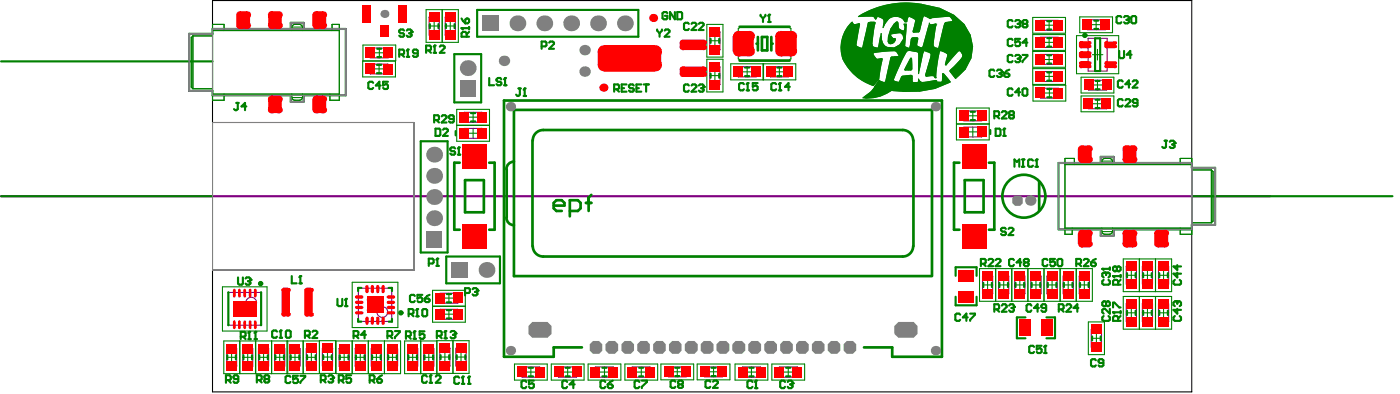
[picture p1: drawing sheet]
<svg xmlns="http://www.w3.org/2000/svg" width="219mm" height="62mm" viewBox="0 0 219 62" stroke-linecap="round" stroke-linejoin="round" font-family="sans-serif">
<path d="M29.6 5.3h3.7v8.9h-3.7zM33.3 19.2h31.6v23.1h-31.6zM33.3 4.5h20.9v10.5h-20.9zM45.6 15h2v1h-2zM45.6 3.6h2v.9h-2zM165.9 25.5h20.9v10.5h-20.9zM172.5 36h2v1h-2zM172.5 24.6h2v.9h-2zM186.8 26.3h3.7v8.9h-3.7z" fill="none" stroke="#808080" stroke-width=".16"/>
<g fill="none" stroke="#008000" stroke-width=".17">
<path d="M30.2 5.6v8.3M30.2 5.6l-.2 .3v7.8l.2 .2M30.2 13.9h3.1M30.2 5.6h3.1M33.3 14.7h19.9M33.3 4.8h19.9M35.1 4.8v-1h-1.8v11.9h1.8v-1M45.7 14.7l.1 .8a1.15 1.15 0 0 0 1.5 0l.1-.8M45.7 4.8l.1-.7a1.15 1.15 0 0 1 1.5 0l.1 .7M45.7 15.3h1.7M45.7 4.2h1.7M52 4.8v-1h1.2v11.9h-1.5v-1"/>
<path d="M56.8 9.6h5.2v2.5h-5.2zM56.9 7.1h5.1v2.4h-5.1zM58.6 10.8h1.6M58.7 8.3h1.5M59.4 10v1.6M59.5 7.5v1.6M66.8 1.5h5v5.1h-5zM67.2 4.1h1.6M68 3.3v1.6M69.3 1.5v5.1M69.8 4.1h1.6M70.6 3.3v1.6"/>
<path d="M71.6 17.1h5.1v2.5h-5.1zM71.6 19.7h5.1v2.4h-5.1zM73.4 18.4h1.6M74.2 17.6v1.6M110.8 3.8h2.5v5.1h-2.5zM110.8 9.3h2.5v5.1h-2.5zM111.2 11.8h1.6M111.2 6.4h1.6M112 5.6v1.6M112 11.1v1.5M114.5 10h10.2v2.5h-10.2zM115.7 7.6h.1"/>
<path d="M115.7 6h.1M115.7 7.6v1.6l.3 .3M115.7 6l.1 .2v1.3l-.1 .1M115.9 9.5h7.9M115.9 4.2h7.9M116 4.2l-.3 .3v1.5M116.3 11.3h1.6M117.1 10.5v1.6M119.6 10v2.5M119.7 10v2.5M121.4 11.3h1.6M122.2 10.5v1.6"/>
<path d="M123.7 4.2l.3 .3v1.5M124 7.6h.1M124 6h.1M124 7.6v1.6l-.3 .3M124 6l-.2 .2v1.3l.2 .1M149.9 16.9h5.1v2.5h-5.1zM149.9 19.4h5.1v2.5h-5.1zM151.7 18.1h1.6M152.5 17.4v1.5M152.5 19.9v1.6M161.9 2.7h5.1v2.5h-5.1zM161.9 5.4h5.1v2.5h-5.1z"/>
<path d="M161.9 8.1h5.1v2.4h-5.1zM161.9 10.8h5.1v2.4h-5.1zM161.9 13.4h5.1v2.4h-5.1zM163.7 6.6h1.5M163.7 14.6h1.6M163.7 12h1.5M163.7 9.3h1.5M163.7 3.9h1.5M164.4 3.2v1.5M164.4 5.8v1.6M164.4 8.5v1.6M164.4 11.2v1.6"/>
<path d="M164.5 13.8v1.6M168.7 5.6h6.6v6h-6.6zM169.2 2.6h5.2v2.5h-5.2zM169.4 12.1h5.2v2.5h-5.2zM169.4 15h5.2v2.5h-5.2zM171 3.9h1.6M171.2 8.6h1.7M171.3 16.3h1.5M171.3 13.3h1.5M171.8 3.1v1.6M172 7.7v1.7M172 12.6v1.5"/>
<path d="M172 15.5v1.6M73.4 20.9h1.6M74.2 20.1v1.6M151.7 20.7h1.6M166.9 35.7h19.9M166.9 25.8h19.9M168.4 25.8v-1h-1.5v11.9h1.2v-1M172.7 35.7l.1 .8a1.15 1.15 0 0 0 1.5 0l.1-.8M172.7 25.8l.1-.7a1.15 1.15 0 0 1 1.5 0l.1 .7M172.7 36.3h1.7M172.7 25.2h1.7M185 25.8v-1h1.8v11.9h-1.8v-1"/>
<path d="M186.8 34.9h3.1M186.8 26.6h3.1M189.9 26.6l.2 .3v7.8l-.2 .2M189.9 26.6v8.3M34.9 44.9h7v7h-7zM35.1 53.4h2.5v5.2h-2.5zM35.5 56h1.6M36.3 55.2v1.6M37.5 48.4h1.7M37.6 53.4h9.9v5.2h-9.9zM38.1 56h1.5M38.4 47.6v1.6"/>
<path d="M38.8 55.2v1.6M40 53.4v5.2M40.1 53.4v5.2M40.5 56h1.6M41.3 55.2v1.6M42.6 53.4v5.2M43 56h1.6M43.8 55.2v1.6M45 53.4v5.2M45.1 53.4v5.2M45.4 56h1.6M46.2 55.2v1.6"/>
<path d="M48 56h1.6M48.8 55.2v1.6M50.1 53.4h-2.6v5.2h2.6v-5.2h2.5v5.1h-2.5M50.5 55.9h1.6M51.3 55.2v1.5M52.7 53.4h10.1v5.2h-10.1zM53.1 56h1.6M53.9 55.2v1.6M55.2 44.2h7.2v7.1h-7.2zM55.2 53.4v5.2M55.7 56h1.6M56.5 55.2v1.6"/>
<path d="M57.7 53.4v5.2M57.9 47.8h1.7M58.2 56h1.6M58.8 47v1.6M59 55.2v1.6M60.3 53.4v5.2M60.7 56h1.6M61.5 55.2v1.6M63.9 56h1.6M64.7 55.2v1.6M65.9 53.4v5.2M66.4 56h1.6"/>
<path d="M67.2 55.2v1.6M67.8 45.5h5.1v2.5h-5.1zM67.8 48h5.1v2.5h-5.1zM68.5 53.4h-5.1v5.2h5.1v-5.2h5v5.1h-5M68.9 55.9h1.6M69.6 49.2h1.6M69.6 46.7h1.6M69.7 55.2v1.5M70.4 46v1.5M70.4 48.5v1.5M71 53.4v5.1M71.5 55.9h1.6"/>
<path d="M72.3 55.2v1.5M80.6 57h5.2v2.6h-5.2zM82.4 58.3h1.6M83.2 57.5v1.6M86.4 57h5.1v2.6h-5.1zM88.2 58.3h1.6M89 57.5v1.6M92.2 57h5.1v2.6h-5.1zM93.9 58.3h1.6M94.7 57.5v1.6M97.9 57h5.2v2.6h-5.2zM99.7 58.3h1.6"/>
<path d="M100.5 57.5v1.6M103.6 57h5.1v2.5h-5.1zM105.4 58.3h1.6M106.2 57.5v1.6M109.3 57h5.1v2.5h-5.1zM111 58.3h1.6M111.8 57.5v1.6M115.2 57h5.1v2.6h-5.1zM117 58.3h1.6M117.8 57.5v1.6M121 57h5.1v2.6h-5.1zM122.7 58.3h1.6"/>
<path d="M123.5 57.5v1.6M153.5 42.1h17.7v5.1h-17.7zM154 44.6h1.6M154.8 43.9v1.5M156.1 42.1v5.1M156.5 44.6h1.6M157.3 43.9v1.5M158.6 42.1v5.1M159 44.6h1.6M159.8 43.9v1.5M161.1 42.1v5.1M161.6 44.6h1.6"/>
<path d="M162.4 43.9v1.5M163.6 42.1v5.1M164.1 44.6h1.6M164.9 43.9v1.5M166.2 42.1v5.1M166.6 44.6h1.6M167.4 43.9v1.5M168.7 42.1v5.1M169.1 44.6h1.6M169.9 43.9v1.5M170.6 50.4h2.5v5.2h-2.5zM171 53h1.6"/>
<path d="M171.8 52.3v1.5M176.1 46.5h7.5v5.1h-7.5zM176.1 40.6h7.5v5.1h-7.5zM176.5 49h1.6M176.5 43.1h1.6M177.3 42.3v1.6M177.3 48.2v1.6M178.6 40.6v5.1M178.6 46.5v5.1M179 49h1.6M179 43.1h1.6M179.8 42.3v1.6"/>
<path d="M179.8 48.2v1.6M181.1 40.6v5.1M181.1 46.5v5.1M181.6 49h1.6M181.6 43.1h1.6M182.4 42.3v1.6M182.4 48.2v1.6"/>
</g>
<g fill="none" stroke="#800080" stroke-width=".17">
<path d="M58 7.5h2.8v1.6h-2.8zM58 10h2.8v1.6h-2.8zM67.2 2.7h1.6v2.8h-1.6zM69.8 2.7h1.6v2.8h-1.6zM72.8 17.6h2.7v1.6h-2.7zM111.2 10.5h1.6v2.8h-1.6zM111.2 5h1.6v2.8h-1.6zM115.7 10.5h2.8v1.6h-2.8zM120.8 10.5h2.7v1.6h-2.7zM151.1 17.4h2.8v1.5h-2.8zM151.1 19.9h2.8v1.6h-2.8zM163 3.2h2.9v1.5h-2.9z"/>
<path d="M163 5.8h2.9v1.6h-2.9zM163 8.5h2.9v1.6h-2.9zM163 11.2h2.9v1.6h-2.9zM163.1 13.8h2.8v1.6h-2.8zM170.4 3.1h2.8v1.6h-2.8zM170.5 6h3v5.1h-3zM170.6 12.6h2.8v1.5h-2.8zM170.6 15.5h2.8v1.6h-2.8zM72.8 20.1h2.7v1.6h-2.7zM35.5 54.6h1.6v2.8h-1.6zM35.8 45.8h5.1v5.1h-5.1zM38.1 54.6h1.5v2.8h-1.5z"/>
<path d="M40.5 54.6h1.6v2.8h-1.6zM43 54.6h1.6v2.8h-1.6zM45.4 54.6h1.6v2.8h-1.6zM48 54.6h1.6v2.8h-1.6zM50.5 54.6h1.6v2.8h-1.6zM53.1 54.6h1.6v2.8h-1.6zM55.7 54.6h1.6v2.8h-1.6zM56.2 45.2h5.2v5.2h-5.2zM58.2 54.6h1.6v2.8h-1.6zM60.7 54.6h1.6v2.8h-1.6zM63.9 54.6h1.6v2.8h-1.6zM66.4 54.6h1.6v2.8h-1.6z"/>
<path d="M68.9 54.6h1.6v2.8h-1.6zM69 46h2.8v1.5h-2.8zM69 48.5h2.8v1.5h-2.8zM71.5 54.6h1.6v2.8h-1.6zM81.8 57.5h2.8v1.6h-2.8zM87.5 57.5h2.9v1.6h-2.9zM93.3 57.5h2.8v1.6h-2.8zM99.1 57.5h2.8v1.6h-2.8zM104.8 57.5h2.7v1.6h-2.7zM110.4 57.5h2.8v1.6h-2.8zM116.4 57.5h2.8v1.6h-2.8zM122.2 57.5h2.8v1.6h-2.8z"/>
<path d="M154 43.3h1.6v2.7h-1.6zM156.5 43.3h1.6v2.7h-1.6zM159 43.3h1.6v2.7h-1.6zM161.6 43.3h1.6v2.7h-1.6zM164.1 43.3h1.6v2.7h-1.6zM166.6 43.3h1.6v2.7h-1.6zM169.1 43.3h1.6v2.7h-1.6zM171 51.6h1.6v2.8h-1.6zM176.5 41.7h1.6v2.8h-1.6zM176.5 47.6h1.6v2.8h-1.6zM179 47.6h1.6v2.8h-1.6zM179 41.7h1.6v2.8h-1.6z"/>
<path d="M181.6 47.6h1.6v2.8h-1.6zM181.6 41.7h1.6v2.8h-1.6z"/>
<circle cx="39.4" cy="47.4" r=".84"/>
<circle cx="59.9" cy="48.9" r=".84"/>
</g>
<path d="M.2 30.7h198.9" fill="none" stroke="#800080" stroke-width=".34"/>
<path d="M33.3 .1h153.5v25.4h-12.3v-1h-2v1h-6.6v10.5h6.6v1h2v-1h12.3v25.4h-153.5v-19.1h31.6v-23.1h-31.6v-4.2h12.3v1h2v-1h6.6v-10.5h-6.6v-1h-2v1h-12.3z" fill="none" stroke="#000" stroke-width=".17"/>
<path d="M29.6 5.3h3.7v-.8h12.3v-.9h2v.9h6.6v10.5h-6.6v1h-2v-1h-12.3v-.8h-3.7zM165.9 25.5h6.6v-.9h2v.9h12.3v.8h3.7v8.9h-3.7v.8h-12.3v1h-2v-1h-6.6z" fill="none" stroke="#008080" stroke-width=".34"/>
<g fill="#008000">
<path d="M142.6 9.2l.1-.2 .3 .2v1.6l-.2 .2h-1l-.1-.1 .1-.2z"/>
<path d="M133.4 3.5h.3l.2 .3 .8-.1 .1 .1-.6 3.1 .2 .3 .6 .3 .2-.1 .8-3.8 .5-.2h.6l.1 .2-.5 3.3 .1 .3 .8 .3 .3-1.7 .2-.2 .1 .1 .2 1.1 .3 .4a1.87 1.87 0 0 0 2.9-1.2l-.1-.5-.4-.3-1.5 .2a.75 .75 0 0 0 .7 .6 .72 .72 0 0 1-.8 .9l-.2-.1-.2-.2a4.2 4.2 0 0 1 1-2.9l.3-.3a.3 .3 0 0 1 .5 .3v.6l.1 .2 .4 .3 .3-.1 .1-.4-.1-.5 .1-.1 .3 .1-.2 3.4 .6 .3 .2-1.4a.8 .8 0 0 1 1.1-.2l.1 .2-.1 1 .7 .3 1.1-3.5 1-.2 .2 .2-.5 3.2 .2 .3 .5 .1 1-3.8 .3-.3 .9-.1v-.2l-.4-.5-2.9 .3-.2 .1-.8-.5-.2 .1-.5 2.3-.2 .2h-.7h-.1l-.2-.3 .5-1.6-1-.6-.3 .8-.4 .1a1.53 1.53 0 0 0-2.4-.6l-.8 1.2h-.2l.1-.7-.1-.4-.8-.4-.2 .4-.6-.4h-2.1v-.2l.6-.3a14.9 14.9 0 0 1 14.2 .2 5.9 5.9 0 0 1 2.7 6.8 6 6 0 0 1-2.4 3.2l-.9-1v-.3l.2-.3a4.7 4.7 0 0 0 1.7-2 .76 .76 0 0 0-.5-.7l-2 2.2-.2-.1 .4-1.6-.4-.2-.7-.3a14.4 14.4 0 0 0-.7 4.1l-.1 .1-.3-.3-1.1 .1-.2-.1 .8-3 .1-.4-.2-.2-.8-.3-.2 .2-.6 2.9h-.2v-2.8l-1.3-.3h-.4a18.6 18.6 0 0 0-2.1 4.6l.7 .2 .6-.9 1.4-.2 .2 .2v.8l.2 .2h.6l.3-.4 .4 .4 2.1-.4 .3 .3h.7l.1-1.2h.3l.8 1 .1 .2v.2l-2.4 .9a18.9 18.9 0 0 1-6.5 .4l-.2-.1a5.9 5.9 0 0 1-4.3 1.2l-.1-.2 1.1-.9 1.3-1.8 .7 .4 .2-.1 .8-3.8 .3-.2h1.1l-.1-.2-.4-.5-.2-.1-3.3 .4 .5 .8 .8-.1 .1 .1v.4a8.1 8.1 0 0 0-.5 2.9l-.9 1a7.9 7.9 0 0 1-4.9-4.3 5.6 5.6 0 0 1 1.4-5.7z"/>
</g>
<path d="M29.6 5.3h3.7v8.9h-3.7zM33.3 19.2h31.6v23.1h-31.6zM33.3 4.5h20.9v10.5h-20.9zM45.6 15h2v1h-2zM45.6 3.6h2v.9h-2zM165.9 25.5h20.9v10.5h-20.9zM172.5 36h2v1h-2zM172.5 24.6h2v.9h-2zM186.8 26.3h3.7v8.9h-3.7z" fill="none" stroke="#808080" stroke-width=".16"/>
<g fill="none" stroke="#008000" stroke-width=".34">
<path d="M.2 9.6h33.1M59.1 11.5h.7M59.1 10.2h.7M59.1 8.9h.7M59.1 7.6h.7M67.4 3.8v.6M68.7 3.8v.6M69.9 3.8v.6M71.2 8.5h4.2v7.5h-4.2zM71.2 3.8v.6M73.8 17.7h.7M73.8 19h.7"/>
<path d="M74.8 1.6h25.2v4.2h-25.2zM111.4 6.1v.6M111.4 11.6v.6M112.7 6.1v.6M112.7 11.6v.6M116.8 11.9h.6M116.8 10.6h.6M121.8 11.9h.7M121.8 10.6h.7M152.1 18.8h.7M152.1 17.5h.7M164.1 13.9h.7"/>
<path d="M164.1 15.2h.7M164.1 11.3h.7M164.1 12.6h.7M164.1 8.7h.7M164.1 10h.7M164.1 7.3h.7M164.1 4.6h.7M164.1 6h.7M164.1 3.3h.7M171.5 4.5h.6M171.5 3.2h.6M171.6 6h.8v5.1h-.8z"/>
<path d="M171.7 15.6h.6M171.7 14h.6M171.7 12.7h.6M171.7 16.9h.6M175.4 8v.9l.2 .2h.4l.2-.2v-.9M177.4 8.6h-.8l.5-.6v1.1M.2 30.7h33.1M65.9 22.1h4.3v17.5h-4.3zM71.4 20.5v.7M155.2 20.4v.6M182.5 22.1h.4M182.7 22.1v.9l-.2 .2-.3-.2"/>
<path d="M183.3 22.2l.2-.1h.4l.2 .1v.2M186.7 30.7h31.5M35.6 55.7v.6M35.8 45.8v5.1M37 55.7v.6M38.1 55.7v.6M39.5 55.7v.6M40.6 55.7v.6M40.9 45.8v5.1M42 55.7v.6M43.2 55.7v.6M44.5 55.7v.6"/>
<path d="M45.6 55.7v.6M46.9 55.7v.6M47.8 52.6h.6l.2-.2v-.4l-.2-.2h-.6v1.2M48.1 55.7v.6M48.2 52.6l.4 .4M49 52l.1-.2h.4l.2 .2v.2l-.7 .8h.7M49.5 55.7v.6M50.7 55.7v.6M52 55.7v.6M53.3 55.7v.6M54.6 55.7v.6M55.8 55.7v.6"/>
<path d="M56.1 49.9v.5h.5M56.6 45.1h-.5v.5M57.1 55.7v.6M57.9 59.6h.6l.2-.2v-.4l-.2-.2h-.6v1.2M58.3 55.7v.6M58.3 59.6l.4 .4M59.1 59.4h.6l.2 .2v.2l-.2 .2h-.4l-.2-.2zM59.7 55.7v.6M59.9 58.8l-.8 .6M60.7 52.6h.6l.2-.1v-.5l-.2-.1h-.6v1.1M60.8 55.7v.6M60.9 45.1h.5v.5"/>
<path d="M61.1 52.6l.4 .4M61.4 49.9v.5h-.5M61.9 51.9h.8v.1l-.8 .8v.2M62.2 55.7v.6M64 55.7v.6M65.4 55.7v.6M66.5 55.7v.6M67.9 55.7v.6M69.1 55.7v.6M69.9 40.2h8.5v4.2h-8.5zM70 49.9h.7M70 48.6h.7"/>
<path d="M70 47.4h.7M70 46.1h.7M70.4 55.7v.6M71.6 55.7v.6M72.9 55.7v.6M82.9 57.6h.6M82.9 59h.6M88.6 57.6h.7M88.6 59h.7M94.4 57.6h.7M94.4 59h.7M100.2 57.6h.6"/>
<path d="M100.2 59h.6M105.8 57.6h.7M105.8 58.9h.7M111.5 57.6h.7M111.5 58.9h.7M117.4 57.6h.7M117.4 59h.7M123.2 57.6h.7M123.2 59h.7M149.8 43.2v-1.3h3.3v1.3M149.8 46.5v1.3h3.3v-1.3M154.1 44.3v.7"/>
<path d="M155.5 44.3v.7M156.6 44.3v.7M158 44.3v.7M159.2 44.3v.7M160.5 44.3v.7M160.7 49.7h-1.3v3.3h1.3M161.7 44.3v.7M163 44.3v.7M164 49.7h1.4v3.3h-1.4M164.2 44.3v.7M165.6 44.3v.7M166.7 44.3v.7"/>
<path d="M168.1 44.3v.7M169.3 44.3v.7M170.6 44.3v.7M171.2 52.7v.6M172.5 52.7v.6M176.6 42.8v.7M176.6 48.7v.7M178 42.8v.7M178 48.7v.7M179.2 42.8v.7M179.2 48.7v.7M180.5 42.8v.7"/>
<path d="M180.5 48.7v.7M181.7 42.8v.7M181.7 48.7v.7M183 42.8v.7M183 48.7v.7"/>
</g>
<g fill="none" stroke="#008000" stroke-width=".17">
<path d="M30.2 5.6v8.3M30.2 5.6l-.2 .3v7.8l.2 .2M30.2 13.9h3.1M30.2 5.6h3.1M33.3 14.7h19.9M33.3 4.8h19.9M35.1 4.8v-1h-1.8v11.9h1.8v-1M45.7 4.3v.5M45.7 14.7v.5M46.2 15.7h.7M46.2 3.8h.7M47.4 4.3v.5"/>
<path d="M47.4 14.7v.5M52 4.8v-1h1.2v11.9h-1.5v-1M133.6 3.5l.3 .4 .7-.2 .1 .1M136.8 2.5l.2 .1 .2 .4 .3-.4 .9 .3 .2 .5-.2 .9 .3-.6 .6-.8M136.9 8.3l-.1 .1 .5 .8 .1 .1 .8-.1v.1M137.1 3.6a1.03 1.03 0 0 0-1-.1l-.9 4.1-.9-.3-.1-.2v-.2M137.7 12.4l-.8 1M138.8 12.7l-.1 .2h-.2l-.7-.3-1.3 1.8-1.2 .9M139.5 6.8l-.2-.1a3.3 3.3 0 0 1 1.3-3.3l.1 .2 .1 .7a.89 .89 0 0 0 .9 .5l.2-.5-.2-.5h.4l-.3 3.5 .8 .3 .3-1.6 .8-.1 .1 .1-.1 1.1 .7 .4h.2l.1-.2M140.2 7.9a1.02 1.02 0 0 1 .7 .9l-.1 .1a1.37 1.37 0 0 0-1.2 .2M140.3 6.3v-.1a1.01 1.01 0 0 1-.8-.8l.2-.1 1.5-.2 .4 .4 .1 .6a1.95 1.95 0 0 1-3 1.1l-.3-.4-.2-.5-.1-1-.4 2.2-.8-.1-.2-.1v-.4M141.5 11.9l-.2 .2-.4 .8-.8-.2-.1-.1 .1-.3"/>
<path d="M141.9 8.2l.3-.3h.4l1.2 .2 .2 .1v3.4M142.6 2.6h-.3l-.2 .8h-.2l-.4-.5M142.7 11.8h.2l.1 .9v.2h.2h.7l.1-.5 .1 .3 .4 .2 2.2-.3M142.9 9.2l-.1-.1-.1 .1-.9 1.7 .9 .1 .2-.2M144.4 .7l2.9 .6 2.2 1.1a5.8 5.8 0 0 1 .3 9.9l-.9-1.1v-.2M144.7 8.2l.1-.3 .3 .1a.75 .75 0 0 1 .8 .9l-.8 3 1.2-.1 .3 .4M145.7 3.6l.1 .3 .9-.1M145.8 2.9h.1M145.8 2.9l-.9-.5-.2 .1-.6 2.4-.1 .1h-.8l.3-2M145.9 2.8l-.1 .1M146.2 7.1l.3 .4 .5 .1h.1l.1-.2M146.6 12.2h.1"/>
<path d="M146.7 12.6h.1M146.7 3.8h.1M146.7 12.1l-.1 .1M146.7 3.8v.1M147.3 8.1v-.1a1.31 1.31 0 0 1 1.3 .5l-.4 1.7M147.9 11.6h-.1l-.1 1.3a1.04 1.04 0 0 1-1-.3M148.2 10.2h.1M148.3 10.1l-.1 .1M148.6 2.5a.87 .87 0 0 1 .8 .8l-1.1 .2-.2 .2M148.9 12.9a14.8 14.8 0 0 1-9.1 1.3h-.2M150.1 8.1l.2-.2a.93 .93 0 0 1 .5 1.1M166.9 35.7h19.9"/>
<path d="M166.9 25.8h19.9M168.4 25.8v-1h-1.5v11.9h1.2v-1M172.7 25.3v.5M172.7 35.7v.5M173.2 36.7h.7M173.2 24.8h.7M174.4 25.3v.5M174.4 35.7v.5M185 25.8v-1h1.8v11.9h-1.8v-1M186.8 34.9h3.1M186.8 26.6h3.1M189.9 26.6l.2 .3v7.8l-.2 .2"/>
<path d="M189.9 26.6v8.3"/>
</g>
<g fill="none" stroke="#008000" stroke-width=".42">
<path d="M115.9 9.5h7.9M115.9 4.2h7.9M118.6 6.8h.2M118.8 5.8v2.1M119.4 5.8h.9v2.1h-.9zM120.9 6.8h.2M120.9 5.8v2.1M72 25.5h-.8v10.5h.8M72.9 28.2h2.9v5.1h-2.9zM76.7 25.5h.8v10.5h-.8M79.4 26.5v7.6M83.5 22v16.6"/>
<path d="M85.1 20.4h56.4M143.2 22v16.6M150.4 25.5h-.9v10.5h.9M151.2 28.2h3v5.1h-3zM155 25.5h.8v10.5h-.8M162.9 28.4v4.7M85.1 40.2h56.4M91.2 54.4h-4.4v1.5h-7.8v-40.1h68.6v40.1h-7.8v-1.5h-4.4M146.1 43.2v-25.9l-.1-.1h-65.4v.1v26h65.5"/>
</g>
<circle cx="184.1" cy="22.4" r=".17" fill="#008000"/>
<path d="M183.7 22.6h.2M183.9 22.6l.2 .2v.2l-.2 .2h-.4l-.2-.2M184.1 22.4l-.2 .2M37.3 43.5v.9l.2 .2h.4l.2-.2v-.9M38.5 43.6l.2-.1h.3l.2 .1v.3" fill="none" stroke="#008000" stroke-width=".34"/>
<circle cx="39.2" cy="43.9" r=".17" fill="#008000"/>
<path d="M81.3 13.9h.3M81.5 13.9v.9l-.2 .2h-.2l-.2-.2M82.1 15h.3M82.2 13.9v1.1M38.9 44.1h.1M39 44.1l.2 .1v.2l-.2 .2h-.3l-.2-.2M39.2 43.9l-.2 .2" fill="none" stroke="#008000" stroke-width=".34"/>
<circle cx="82.2" cy="13.9" r=".17" fill="#008000"/>
<path d="M82.2 13.9l-.1 .2M84.9 7.3h.6l.1-.2v-.4l-.1-.2h-.6v1.1M86.1 6.7l.1-.2h.4l.2 .2v.2l-.7 .7h.7M156.1 20.2h.5l.2 .1v.8l-.2 .2h-.5zM157.2 21.3h.4M157.4 20.2v1.1M88.9 59.9l-.2-.3h-.4l-.2 .3v.7l.2 .2h.4l.2-.2M105.9 59.8l-.2-.2h-.4l-.2 .2v.8l.2 .2h.4l.2-.2M90.1 60.2h-.8l.6-.6v1.2M106.4 60.2l-.1-.2v-.2l.1-.2h.4l.2 .2v.2l-.2 .2M106.4 60.2h.4M106.4 60.2l-.1 .2v.2l.1 .2h.4l.2-.2v-.2l-.2-.2" fill="none" stroke="#008000" stroke-width=".34"/>
<circle cx="157.4" cy="20.2" r=".17" fill="#008000"/>
<path d="M157.4 20.2l-.2 .1M173 49.5l-.2 .2v.4l.2 .2h.7l.2-.2v-.4l-.2-.2M173 43.9l-.2 .2v.3l.2 .2h.7l.2-.2v-.3l-.2-.2M173.2 42.7l-.4 .2v.4l.2 .2M173.4 47.4l-.2-.2h-.2l-.2 .2v.4l.2 .2h.2l.2-.2M173.4 47.4l.2-.2h.1l.2 .2v.4l-.2 .2-.3-.2M173.4 47.4v.4M173.9 48.4v.7l-.7-.7-.4 .2v.3l.2 .2" fill="none" stroke="#008000" stroke-width=".34"/>
<circle cx="173.2" cy="42.7" r=".17" fill="#008000"/>
<path d="M172.8 42.1h1.1M173.2 42.7l.2 .2M173.4 42.9v.2M173.4 42.9l.2-.2 .3 .2v.4l-.2 .2M173.9 41.9v.4" fill="none" stroke="#008000" stroke-width=".34"/>
<circle cx="172.8" cy="42.1" r=".17" fill="#008000"/>
<g fill="none" stroke="#008000" stroke-width=".34">
<path d="M35.4 59.6h.6l.2-.2v-.4l-.2-.2h-.6v1.2M35.8 59.6l.4 .4M37.3 59.4h-.5l-.2-.2 .2-.4h.3l.2 .2v.8l-.2 .2h-.3l-.2-.2M37.7 52.8h.6l.2-.2v-.4l-.2-.2h-.6v1.1M38.1 52.8l.4 .3M38.9 53.1h.4M39.1 52v1.1M40.3 59.6h.5l.2-.2v-.4l-.2-.2h-.5v1.1M40.6 59.6l.4 .3M41.6 59.4l-.2-.2v-.2l.2-.2h.4l.2 .2v.2l-.2 .2M41.6 59.4h.4M41.6 59.4l-.2 .2v.2l.2 .1h.4l.2-.1v-.2l-.2-.2"/>
<path d="M172.8 42.1l.2 .2"/>
</g>
<circle cx="39.1" cy="52" r=".17" fill="#008000"/>
<path d="M39.1 52l-.2 .2M39.9 53.1h.4M40 52v1.1" fill="none" stroke="#008000" stroke-width=".34"/>
<circle cx="40" cy="52" r=".17" fill="#008000"/>
<path d="M40 52l-.1 .2M50.3 59.6h.6l.1-.2v-.4l-.1-.2h-.6v1.1M50.7 59.6l.3 .3M51.5 59l.1-.2h.4l.2 .2v.2M53.1 59.6h.6l.2-.2v-.4l-.2-.2h-.6v1.2M53.5 59.6l.4 .4M55 58.8h-.7v.6l.5-.2 .2 .2v.4l-.2 .2h-.4l-.1-.2" fill="none" stroke="#008000" stroke-width=".34"/>
<circle cx="52.2" cy="59.2" r=".17" fill="#008000"/>
<path d="M51.8 59.4h.2M52 59.4l.2 .2v.2l-.2 .1h-.4l-.1-.1M52.2 59.2l-.2 .2M55.4 52.6h.6l.2-.1v-.5l-.2-.1h-.6v1.1M55.8 52.6l.4 .4M57.4 52.5h-.8l.5-.6v1.1M66.9 59l-.2-.2h-.3l-.2 .2v.8l.2 .2h.3l.2-.2M67.3 60h.4M67.5 58.8v1.2" fill="none" stroke="#008000" stroke-width=".34"/>
<circle cx="67.5" cy="58.8" r=".17" fill="#008000"/>
<path d="M63.6 52.7h.6l.2-.2v-.4l-.2-.2h-.6v1.2M64 52.7l.4 .4M64.8 53.1h.4M65 51.9v1.2M67.5 58.8l-.2 .2M68.3 59l.2-.2h.3l.3 .2v.2l-.8 .8h.8" fill="none" stroke="#008000" stroke-width=".34"/>
<circle cx="65" cy="51.9" r=".17" fill="#008000"/>
<path d="M65 51.9l-.2 .2M66.5 51.9h-.7v.6l.5-.2 .2 .2v.4l-.2 .2h-.4l-.1-.2M68.5 52.6h.6l.1-.1v-.5l-.1-.1h-.6v1.1M68.8 52.6l.4 .4M69.6 53h.4M69.8 51.9v1.1" fill="none" stroke="#008000" stroke-width=".34"/>
<circle cx="69.8" cy="51.9" r=".17" fill="#008000"/>
<path d="M69.8 51.9l-.2 .1M70.6 52l.2-.1h.4l.2 .1v.3" fill="none" stroke="#008000" stroke-width=".34"/>
<circle cx="71.4" cy="52.3" r=".17" fill="#008000"/>
<path d="M64 49.2h.6l.2-.2v-.4l-.2-.2h-.6v1.2M64.4 49.2l.4 .4M65.2 49.6h.4M65.4 48.4v1.2M71 52.5h.2M71.2 52.5l.2 .1v.2l-.2 .2h-.4l-.2-.2M71.4 52.3l-.2 .2" fill="none" stroke="#008000" stroke-width=".34"/>
<circle cx="65.4" cy="48.4" r=".17" fill="#008000"/>
<path d="M62.6 8.5h.6l.1-.1v-.5l-.1-.1h-.6v1.1M63 8.5l.3 .4M63.8 8.9h.3M63.9 7.8v1.1M68 18.8h.6l.2-.2v-.4l-.2-.1h-.6v1.1M68.4 18.8l.4 .4M69.2 18.2l.2-.1h.4l.2 .1v.2l-.8 .8h.8M71.1 18.6h-.5l-.2-.2v-.2l.2-.1h.4l.1 .1v.8l-.1 .2h-.4l-.2-.2M65.4 48.4l-.2 .2M66.2 48.6l.2-.2h.3l.3 .2v.8l-.3 .2h-.3l-.2-.2z" fill="none" stroke="#008000" stroke-width=".34"/>
<circle cx="63.9" cy="7.8" r=".17" fill="#008000"/>
<path d="M63.3 4.8l-.1-.2h-.4l-.2 .2v.2l.2 .2h.4l.1 .2v.2l-.1 .2h-.4l-.2-.2M63.8 4.8l.1-.2h.4l.2 .2v.2M63.9 7.8l-.1 .1M65.5 8.4h-.6l-.2-.3v-.2l.2-.1h.4l.2 .1v.8l-.2 .2h-.4l-.2-.2" fill="none" stroke="#008000" stroke-width=".34"/>
<circle cx="64.5" cy="5" r=".17" fill="#008000"/>
<path d="M64.1 5.2h.2M64.3 5.2l.2 .2v.2l-.2 .2h-.4l-.1-.2M64.5 5l-.2 .2M72.9 45.9h.6l.1-.2v-.4l-.1-.1h-.6v1.1M74.1 45.3l.1-.1h.4l.2 .1v.2" fill="none" stroke="#008000" stroke-width=".34"/>
<circle cx="74.8" cy="45.5" r=".17" fill="#008000"/>
<g fill="none" stroke="#008000" stroke-width=".34">
<path d="M103 4.6v.2l.4 .4M103.4 5.2v.6M103.8 4.6v.2l-.4 .4M104.2 4.8l.1-.2h.4l.2 .2v.2l-.7 .8h.7M104.6 2.1l-.2-.2h-.4l-.2 .2v.8l.2 .1h.4l.2-.1v-.4h-.4M105.8 1.9v1.1l-.8-1.1v1.1M106.2 1.9h.5l.2 .2v.8l-.2 .1h-.5zM74.4 45.7h.2M74.6 45.7l.2 .2v.2l-.2 .2h-.4l-.1-.2M74.8 45.5l-.2 .2M155.8 48.5h.6l.2-.2v-.4l-.2-.2h-.6v1.1M156.2 48.5l.4 .3"/>
<path d="M157 47.9l.2-.2h.4l.2 .2v.2l-.8 .7h.8M158.2 47.9l.2-.2h.3l.2 .4"/>
</g>
<circle cx="158.9" cy="48.1" r=".17" fill="#008000"/>
<g fill="none" stroke="#008000" stroke-width=".34">
<path d="M159 26.1v-1.1l.4 .4 .4-.4v1.1M160.2 25h.4M160.2 26.1h.4M160.3 25v1.1M161.9 25.2l-.2-.2h-.4l-.2 .2v.8l.2 .1h.4l.2-.1M162.3 26.1h.4M162.5 25v1.1M158.5 48.3h.2M158.7 48.3l.2 .2-.2 .3h-.3l-.2-.2M158.9 48.1l-.2 .2M161.7 47.9l-.2-.2h-.4l-.2 .2v.7l.2 .2h.4l.2-.2M162.8 48.3h-.7l.5-.6v1.1"/>
<path d="M164 48.3h-.6l-.2-.2v-.2l.2-.2h.4l.2 .2v.7l-.2 .2h-.4l-.2-.2"/>
</g>
<circle cx="162.5" cy="25" r=".17" fill="#008000"/>
<path d="M155.8 18.2h.6l.2-.2v-.4l-.2-.2h-.6v1.2M155.8 11.1l-.1-.2h-.4l-.2 .2v.8l.2 .2h.4l.1-.2M156.2 18.2l.4 .4M156.3 11.1l.1-.2h.4l.2 .2v.2M157 17.6l.2-.2h.4l.2 .2v.2l-.8 .8h.8M158.4 18l-.2-.2v-.2l.2-.2h.3l.2 .2-.2 .4M158.4 18l-.2 .2v.2l.2 .2h.3l.2-.2v-.2l-.2-.2M158.4 18h.3M162.5 25l-.2 .2" fill="none" stroke="#008000" stroke-width=".34"/>
<circle cx="157" cy="11.3" r=".17" fill="#008000"/>
<path d="M156.6 11.5h.2M156.8 11.5l.2 .2v.2l-.2 .2h-.4l-.1-.2M157 11.3l-.2 .2M157.4 11.5h.6l.2 .2v.2l-.2 .2h-.4l-.2-.2zM158.2 10.9l-.4 .2-.4 .4M158.7 8.8l-.2-.2h-.3l-.3 .2v.8l.3 .1h.3l.2-.1M159.1 8.8l.2-.2h.4l.2 .2v.2" fill="none" stroke="#008000" stroke-width=".34"/>
<circle cx="159.9" cy="9" r=".17" fill="#008000"/>
<path d="M37.1 16.1h.3M37.3 16.1v1l-.2 .2-.4-.2M38.6 16.7h-.7l.5-.6v1.2M159.5 9.2h.2M159.7 9.2l.2 .2v.2l-.2 .1h-.4l-.2-.1M159.9 9l-.2 .2M160.3 8.6h.7v.2l-.7 .8v.1M52.9 46.8v1l.2 .2h.4l.1-.2v-1M54.1 48h.3M54.2 46.8v1.2" fill="none" stroke="#008000" stroke-width=".34"/>
<circle cx="54.2" cy="46.8" r=".17" fill="#008000"/>
<path d="M45.7 43.3v1.1h.8M46.9 44.4h.4M47.1 43.3v1.1M54.2 46.8l-.1 .2" fill="none" stroke="#008000" stroke-width=".34"/>
<circle cx="47.1" cy="43.3" r=".17" fill="#008000"/>
<path d="M47.1 43.3l-.2 .1M65 46.4l-.2-.2h-.3l-.2 .2v.8l.2 .1h.3l.2-.1M66.2 46.2h-.8v.6l.4-.2h.2l.2 .2v.4l-.2 .1h-.4l-.2-.1M66.6 46.8h.6l.1 .2v.2l-.1 .1h-.4l-.2-.1zM67.2 41.3h.6l.2-.2v-.4l-.2-.2h-.6v1.2M67.3 46.2l-.3 .2-.4 .4M68.4 41.7h.4M68.6 40.5v1.2" fill="none" stroke="#008000" stroke-width=".34"/>
<circle cx="68.6" cy="40.5" r=".17" fill="#008000"/>
<path d="M66.8 7.9h.6l.1-.2v-.4l-.1-.2h-.6v1.2M67.2 7.9l.3 .4M68 8.3h.3M68.1 7.1v1.2M68.3 20.2h.5l.2 .1v.8l-.2 .2h-.5zM69.4 20.3l.2-.1h.4l.2 .1v.2l-.8 .8h.8M68.6 40.5l-.2 .2" fill="none" stroke="#008000" stroke-width=".34"/>
<circle cx="68.1" cy="7.1" r=".17" fill="#008000"/>
<path d="M68.1 7.1l-.1 .2M68.9 7.3l.2-.2h.4l.2 .2v.2l-.8 .8h.8M76.7 12.2v1.2h.7M78.6 12.4l-.2-.2h-.4l-.2 .2v.2l.2 .2h.4l.2 .2v.2l-.2 .2h-.4l-.2-.2M79 13.4h.4M79.2 12.2v1.2M82.5 59.9l-.2-.3h-.4l-.2 .3v.7l.2 .2h.4l.2-.2M83.7 59.6h-.8v.6l.6-.1 .2 .1v.4l-.2 .2h-.4l-.2-.2" fill="none" stroke="#008000" stroke-width=".34"/>
<circle cx="79.2" cy="12.2" r=".17" fill="#008000"/>
<path d="M79.2 12.2l-.2 .2M108 13.4l-.2-.2h-.4l-.2 .2v.8l.2 .2h.4l.2-.2M108.4 13.4l.2-.2h.3l.2 .2v.2l-.7 .8h.7M109.5 13.4l.2-.2h.4l.2 .2v.2M94.9 59.9l-.2-.3h-.4l-.2 .3v.7l.2 .2h.4l.2-.2M96 59.6l-.4 .3-.4 .3M100.2 59.9l-.2-.3h-.4l-.1 .3v.7l.1 .2h.4l.2-.2M100.6 59.6h.8v.3l-.8 .7v.2M95.2 60.2h.6l.2 .2v.2l-.2 .2h-.3l-.3-.2z" fill="none" stroke="#008000" stroke-width=".34"/>
<circle cx="110.3" cy="13.6" r=".17" fill="#008000"/>
<path d="M108 3.7l-.2-.1h-.4l-.2 .1v.8l.2 .2h.4l.2-.2M108.4 3.7l.2-.1h.3l.2 .1v.2l-.7 .8h.7M109.5 3.7l.2-.1h.4l.2 .1v.2l-.8 .8h.8M109.9 13.8h.2M110.1 13.8l.2 .2v.2l-.2 .2h-.4l-.2-.2M110.3 13.6l-.2 .2M123 59.9l-.1-.3h-.4l-.2 .3v.7l.2 .2h.4l.1-.2M123.5 59.9l.1-.3h.4l.2 .3v.2" fill="none" stroke="#008000" stroke-width=".34"/>
<circle cx="124.2" cy="60.1" r=".17" fill="#008000"/>
<path d="M117.9 59.9l-.2-.3h-.3l-.3 .3v.7l.3 .2h.3l.2-.2M118.5 59.6v1.2M118.3 60.8h.4M123.8 60.2h.2M124 60.2l.2 .2v.2l-.2 .2h-.4l-.1-.2M124.2 60.1l-.2 .1" fill="none" stroke="#008000" stroke-width=".34"/>
<circle cx="118.5" cy="59.6" r=".17" fill="#008000"/>
<path d="M116.6 13.2l-.2-.2h-.4l-.2 .2v.8l.2 .2h.4l.2-.2M117 14.2h.4M117.2 13v1.2M118.5 59.6l-.2 .3" fill="none" stroke="#008000" stroke-width=".34"/>
<circle cx="117.2" cy="13" r=".17" fill="#008000"/>
<path d="M117.2 13l-.2 .2M118.7 13h-.7v.6l.4-.2h.1l.2 .2v.4l-.2 .2h-.3l-.2-.2M121.7 13.2l-.2-.2h-.4l-.2 .2v.8l.2 .2h.4l.2-.2M122.1 14.2h.4M122.2 13v1.2" fill="none" stroke="#008000" stroke-width=".34"/>
<circle cx="122.2" cy="13" r=".17" fill="#008000"/>
<path d="M119.2 2.3v.2l.4 .4M119.6 2.9v.5M120 2.3v.2l-.4 .4M120.4 3.4h.4M120.6 2.3v1.1M122.2 13l-.1 .2M123.8 13.6h-.8l.6-.6v1.2" fill="none" stroke="#008000" stroke-width=".34"/>
<circle cx="120.6" cy="2.3" r=".17" fill="#008000"/>
<path d="M120.6 2.3l-.2 .2M162.1 54.4l-.2-.2h-.4l-.2 .2v.7l.2 .2h.4l.2-.2M163.3 54.2h-.8v.6l.4-.2h.1l.3 .2v.3l-.3 .2h-.3l-.2-.2M163.6 55.3h.4M163.8 54.2v1.1" fill="none" stroke="#008000" stroke-width=".34"/>
<circle cx="163.8" cy="54.2" r=".17" fill="#008000"/>
<g fill="none" stroke="#008000" stroke-width=".34">
<path d="M158.7 6.3l-.2-.2h-.3l-.3 .2v.8l.3 .1h.3l.2-.1M158.7 3.3l-.2-.1h-.3l-.3 .1v.8l.3 .2h.3l.2-.2M158.7 14l-.2-.1h-.3l-.3 .1v.8l.3 .2h.3l.2-.2M159.1 3.3l.2-.1h.4l.2 .1v.2M159.9 6.1h-.8v.6l.4-.2h.2l.2 .2v.4l-.2 .1h-.4l-.2-.1M159.9 14.4h-.8l.6-.5v1.1M160.3 14l.2-.1h.4l.1 .1v.8l-.1 .2h-.4l-.2-.2zM161 6.7h-.7l.6-.6v1.1M157.7 35.9l-.2-.2h-.4l-.2 .2v.2l.2 .2h.4l.2 .2v.2l-.2 .1h-.4l-.2-.1M158.1 35.9l.1-.2h.4l.2 .2v.2l-.7 .7h.7M153.7 41.3h.6l.2-.2v-.4l-.2-.1h-.6v1.1M154.1 41.3l.4 .4"/>
<path d="M154.9 40.7l.2-.1h.4l.2 .1v.3l-.8 .7h.8M156.1 40.7l.2-.1h.3l.2 .1v.3l-.7 .7h.7M158.9 40.7l-.2-.1h-.3l-.2 .1v.8l.2 .2h.3l.2-.2M160.1 41.1h-.8l.6-.5v1.1M160.7 41.1l-.2-.1v-.3l.2-.1h.4l.1 .1v.3l-.1 .1M160.7 41.1l-.2 .2v.2l.2 .2h.4l.1-.2-.1-.4M160.7 41.1h.4M163.8 54.2l-.2 .2"/>
</g>
<circle cx="159.9" cy="3.5" r=".17" fill="#008000"/>
<path d="M159.5 3.7h.2M159.7 3.7l.2 .2v.2l-.2 .2h-.4l-.2-.2M159.9 3.5l-.2 .2M160.5 3.7h.4M160.5 3.7l-.2 .2v.2l.2 .2h.4l.1-.2v-.2l-.1-.2M160.5 3.7l-.2-.2v-.2l.2-.1h.4l.1 .1-.1 .4M174.5 48.9h1.1M175.3 50.3v-.6l-.3-.2h-.3l-.2 .2v.6h1.1M175.6 49.5l-.3 .4M175.6 48.8v.3" fill="none" stroke="#008000" stroke-width=".34"/>
<circle cx="174.5" cy="48.9" r=".17" fill="#008000"/>
<g fill="none" stroke="#008000" stroke-width=".34">
<path d="M168.7 41.3h.6l.1-.2v-.4l-.1-.1h-.6v1.1M169.1 41.3l.3 .4M169.9 40.7l.1-.1h.4l.2 .1v.3l-.7 .7h.7M171 41.1h.6l.2 .4-.2 .2h-.4l-.2-.2zM171.8 56.5l-.2-.2h-.4l-.2 .2v.7l.2 .2h.4l.2-.2M171.8 40.6l-.4 .1-.4 .4M172.9 56.9h-.6l-.1-.2v-.2l.1-.2h.4l.2 .2v.7l-.2 .2h-.4l-.1-.2M174.5 48.9l.2 .2M174.5 48.2v-.8h.2l.7 .8h.2M174.5 43.3h1.1M175.3 44.6v-.5l-.3-.2h-.3l-.2 .2v.5h1.1M175.6 43.9l-.3 .3"/>
<path d="M175.6 43.1v.4"/>
</g>
<circle cx="174.5" cy="43.3" r=".17" fill="#008000"/>
<path d="M175.8 2.7l-.2-.2h-.4l-.2 .2v.8l.2 .2h.4l.2-.2M176 12.8l-.2-.2h-.4l-.2 .2v.8l.2 .1h.4l.2-.1M176 15.7l-.2-.2h-.4l-.2 .2v.8l.2 .2h.4l.2-.2M176.2 2.7l.1-.2h.4l.2 .2v.2M176.4 15.7l.2-.2h.3l.2 .2v.2l-.7 .8h.7M177.1 13.2h-.7l.5-.6v1.1M177.5 12.8l.2-.2h.4l.2 .2v.2l-.8 .7h.8M178.3 16.1h-.6l-.2-.2v-.2l.2-.2h.4l.2 .2v.8l-.2 .2h-.4l-.2-.2M174.5 43.3l.2 .2M175 41.9l-.1-.1-.4 .1v.4l.2 .2h.2l.1-.2M175 41.9l.3-.1 .3 .1v.4l-.2 .2h-.1l-.3-.2M175 41.9v.4" fill="none" stroke="#008000" stroke-width=".34"/>
<circle cx="176.9" cy="2.9" r=".17" fill="#008000"/>
<path d="M176.6 3.1h.1M176.7 3.1l.2 .2v.2l-.2 .2h-.4l-.1-.2M176.9 2.9l-.2 .2M177.3 2.7l.2-.2h.4l.2 .2v.8l-.2 .2h-.4l-.2-.2zM184.1 49.5l-.2 .2v.4l.2 .2h.8l.2-.2v-.4l-.2-.2M184.3 47.2h-.2l-.2 .2v.4l.2 .2M184.5 48.4v.7l-.6-.5h1.2" fill="none" stroke="#008000" stroke-width=".34"/>
<circle cx="184.3" cy="47.2" r=".17" fill="#008000"/>
<path d="M43.4 52l-.2-.2h-.3l-.2 .2v.8l.2 .1h.3l.2-.1M43.8 52.9h.4M44 51.8v1.1M45.5 59.1l-.1-.2h-.4l-.2 .2v.8l.2 .1h.4l.1-.1M46.7 58.9h-.8v.6l.4-.2h.2l.2 .2v.4l-.2 .1h-.4l-.2-.1M47.1 58.9h.7v.2l-.7 .8v.1M184.1 43.9l-.2 .2v.3l.2 .2h.8l.2-.2v-.3l-.2-.2M184.3 47.2l.2 .2M184.5 41.5v.8l-.6-.5h1.2M184.5 42.7v.8l-.6-.6h1.2M184.5 47.4v.2M184.5 47.4l.2-.2h.2l.2 .2v.4l-.2 .2" fill="none" stroke="#008000" stroke-width=".34"/>
<path d="M86.8 32.2h1.7v-.4l-.5-.4h-.8l-.4 .4v.8l.4 .5h.8M89.3 33.1h1.3l.4-.5v-.8l-.4-.4h-1.3v2.5M91.8 31.8h.9M92.7 30.5l-.4 .5v2.1" fill="none" stroke="#008000" stroke-width=".42"/>
<circle cx="44" cy="51.8" r=".17" fill="#008000"/>
<path d="M44 51.8l-.2 .2M44.8 52l.2-.2h.4l.2 .2v.8l-.2 .1h-.4l-.2-.1zM72 59.2l-.2-.2h-.4l-.2 .2v.8l.2 .1h.4l.2-.1M72.6 59v1.1M72.4 60.1h.4" fill="none" stroke="#008000" stroke-width=".34"/>
<circle cx="72.6" cy="59" r=".17" fill="#008000"/>
<path d="M72.6 59l-.2 .2M73.5 59v1.1M73.4 60.1h.3" fill="none" stroke="#008000" stroke-width=".34"/>
<circle cx="73.5" cy="59" r=".17" fill="#008000"/>
<g fill="none" stroke="#008000" stroke-width=".34">
<path d="M58.5 13l-.2-.2h-.4l-.2 .2v.8l.2 .1h.4l.2-.1M59.7 13.4h-.8l.6-.6v1.1M60.8 12.8h-.8v.6l.4-.2h.2l.2 .2v.4l-.2 .1h-.3l-.3-.1M71.3 23.3l-.1-.2h-.4l-.2 .2v.2l.2 .2h.4l.1 .2v.2l-.1 .1h-.4l-.2-.1M71.8 24.2h.3M71.9 23.1v1.1M73.5 59l-.1 .2M111.3 59.8l-.1-.2h-.4l-.2 .2v.8l.2 .2h.4l.1-.2M111.8 59.8l.1-.2h.4l.2 .2v.2l-.7 .8h.7M165.9 48.5h.6l.2-.2v-.4l-.2-.2h-.6v1.1M166.3 48.5l.4 .3M167.1 47.9l.2-.2h.4l.2 .2v.2l-.8 .7h.8"/>
<path d="M169 48.3h-.7l.6-.6v1.1"/>
</g>
<circle cx="71.9" cy="23.1" r=".17" fill="#008000"/>
<g fill="none" stroke="#008000" stroke-width=".34">
<path d="M72.3 4.4h1.2M73.1 5.8v-.6l-.2-.2h-.3l-.3 .2v.6h1.2M73.5 5l-.4 .4M73.5 4.2v.4M96.3 14h.5l.2-.2v-.4l-.2-.2h-.5v1.2M96.6 14l.4 .4M97.4 13.8h.4M98.2 13.2h-.8v1.2h.8M99.3 13.4l-.1-.2h-.4l-.2 .2v.2l.2 .2h.4l.1 .2v.2l-.1 .2h-.4l-.2-.2M99.8 13.8h.3M100.5 13.2h-.7v1.2h.7M100.9 13.2h.8"/>
<path d="M101.3 13.2v1.2M71.9 23.1l-.1 .2M150.5 49.3l-.2-.2h-.4l-.2 .2v.8l.2 .2h.4l.2-.2M151.7 49.7h-.8l.6-.6v1.2M152.1 49.1h.7v.2l-.7 .8v.2M164.2 40.7l-.2-.1h-.4l-.2 .1v.8l.2 .2h.4l.2-.2M165.4 40.6h-.8v.5l.4-.1 .4 .1v.4l-.3 .2h-.3l-.2-.2M165.7 40.7l.2-.1h.4l.2 .1v.8l-.2 .2h-.4l-.2-.2z"/>
</g>
<circle cx="72.3" cy="4.4" r=".17" fill="#008000"/>
<path d="M72.3 4.4l.3 .2M72.3 2.9l.6 .8M72.9 3.1l.4-.2 .2 .2v.3l-.2 .3h-.4z" fill="none" stroke="#008000" stroke-width=".34"/>
<g fill="none" stroke="#008000" stroke-width=".42">
<path d="M79.4 34.1a1.18 1.18 0 0 0 1.2 1.2M80.6 25.3a1.18 1.18 0 0 0-1.2 1.2M83.5 38.6a1.64 1.64 0 0 0 1.6 1.6M85.1 20.4a1.64 1.64 0 0 0-1.6 1.6M141.5 20.4a1.64 1.64 0 0 1 1.6 1.6M143.1 38.6a1.64 1.64 0 0 1-1.6 1.6"/>
<circle cx="170" cy="5.5" r=".21"/>
<circle cx="160.5" cy="30.7" r="3.4"/>
<circle cx="40.8" cy="44.4" r=".21"/>
<circle cx="62.8" cy="49" r=".21"/>
</g>
<g fill="none" stroke="#008000" stroke-width=".17">
<path d="M45.7 15.2l.1 .3 .4 .2M46.2 3.8l-.4 .3-.1 .2M46.9 3.8l.4 .3 .1 .2M47.4 15.2l-.1 .3-.4 .2M133.6 3.5a5.4 5.4 0 0 0 .5 8.3 8.2 8.2 0 0 0 2.8 1.6M134.7 3.8l-.5 3.1M137.1 3.6l-.5 3.3M138.3 9.3l-.6 3.1M139.3 2.9a1.81 1.81 0 0 1 2.2 .1M139.6 14.2a6.5 6.5 0 0 1-4.3 1.1M139.6 9.1l-.8 3.6M140.2 7.9l-3.3 .3"/>
<path d="M140.3 6.3a.8 .8 0 0 1-.8 .5M142 8.2l-1.9 4.1M142.6 2.6l.9 .5M142.7 11.8l-1.2 .2M142.9 9.2v1.6M144.4 .7a14 14 0 0 0-9.8 1.9l2.2-.1M144.7 8.2l-.7 3.3M145.7 3.6l-1 3.7M146.7 3.9l-.4 3.2M147.2 8.1l-.3 1.7-.2 2.3M148 11.6l1 1.3M148.1 3.7l-.9 3.7"/>
<path d="M148.6 2.5l-2.7 .3M150.1 8l-1.7 2.1M150.9 9l-1.9 2M172.7 36.2l.2 .4 .3 .1M173.2 24.8l-.4 .3-.1 .2M173.9 24.8l.4 .3 .1 .2M174.4 36.2l-.1 .3-.4 .2"/>
</g>
<path d="M29.6 5.3h3.7v8.9h-3.7zM33.3 19.2h31.6v23.1h-31.6zM33.3 4.5h20.9v10.5h-20.9zM45.6 15h2v1h-2zM45.6 3.6h2v.9h-2zM165.9 25.5h20.9v10.5h-20.9zM172.5 36h2v1h-2zM172.5 24.6h2v.9h-2zM186.8 26.3h3.7v8.9h-3.7z" fill="none" stroke="#808080" stroke-width=".16"/>
<g fill="#808080">
<circle cx="38.3" cy="48.4" r=".41"/>
<circle cx="37.1" cy="49" r=".41"/>
<circle cx="37.1" cy="47.8" r=".41"/>
<circle cx="39.6" cy="47.8" r=".41"/>
<circle cx="39.6" cy="49" r=".41"/>
<circle cx="57.9" cy="47" r=".42"/>
<circle cx="59.6" cy="47" r=".42"/>
<circle cx="59.6" cy="48.6" r=".42"/>
<circle cx="57.9" cy="48.6" r=".42"/>
<circle cx="58.8" cy="47.8" r=".41"/>
<circle cx="68" cy="34.2" r="1.24"/>
<circle cx="68" cy="24.2" r="1.24"/>
<circle cx="68" cy="27.6" r="1.24"/>
<circle cx="60.3" cy="2.2" r=".63"/>
<circle cx="80" cy="54.9" r=".74"/>
<circle cx="76.3" cy="42.3" r="1.24"/>
<circle cx="80" cy="16.7" r=".74"/>
<circle cx="79" cy="9.5" r=".82"/>
<circle cx="91.6" cy="7.9" r=".82"/>
<circle cx="91.6" cy="11.2" r=".82"/>
<circle cx="146.6" cy="54.9" r=".74"/>
<circle cx="146.6" cy="16.7" r=".74"/>
<circle cx="68" cy="30.9" r="1.24"/>
<circle cx="81.1" cy="3.7" r="1.24"/>
<circle cx="89.5" cy="3.7" r="1.24"/>
<circle cx="93.7" cy="3.7" r="1.24"/>
<circle cx="161.5" cy="31.4" r=".82"/>
<circle cx="73.3" cy="10.7" r="1.24"/>
<circle cx="85.3" cy="3.7" r="1.24"/>
<circle cx="97.9" cy="3.7" r="1.24"/>
</g>
<g fill="#808080">
<path d="M70.8 41.1h2.5v2.5h-2.5z" fill-rule="evenodd"/>
<path d="M94.9 53.9l.5-.5h1l.5 .5v1l-.5 .5h-1l-.5-.5z" fill-rule="evenodd"/>
<path d="M104.8 53.9l.6-.5h1l.4 .5v1l-.4 .5h-1l-.6-.5z" fill-rule="evenodd"/>
<path d="M114.8 53.9l.5-.5h1l.5 .5v1l-.5 .5h-1l-.5-.5z" fill-rule="evenodd"/>
<path d="M125.2 53.4h1l.5 .5v1l-.5 .5h-1l-.4-.5v-1z" fill-rule="evenodd"/>
<path d="M158.7 31l.4-.4h.8l.4 .4v.8l-.4 .5h-.8l-.4-.5z" fill-rule="evenodd"/>
<path d="M66.8 36.2h2.5v2.5h-2.5z" fill-rule="evenodd"/>
<path d="M92.4 53.9l.5-.5h1l.5 .5v1l-.5 .5h-1l-.5-.5z" fill-rule="evenodd"/>
<path d="M109.8 53.9l.5-.5h1l.5 .5v1l-.5 .5h-1l-.5-.5z" fill-rule="evenodd"/>
<path d="M107.3 53.9l.5-.5h1l.6 .5v1l-.6 .5h-1l-.5-.5z" fill-rule="evenodd"/>
<path d="M102.4 53.9l.5-.5h1l.4 .5v1l-.4 .5h-1l-.5-.5z" fill-rule="evenodd"/>
<path d="M99.9 53.9l.5-.5h1l.5 .5v1l-.5 .5h-1l-.5-.5z" fill-rule="evenodd"/>
<path d="M122.7 53.4h1.1l.5 .5v1l-.5 .5h-1.1l-.4-.5v-1z" fill-rule="evenodd"/>
<path d="M120.3 53.4h1l.5 .5v1l-.5 .5h-1l-.5-.5v-1z" fill-rule="evenodd"/>
<path d="M117.3 53.9l.5-.5h1l.5 .5v1l-.5 .5h-1l-.5-.5z" fill-rule="evenodd"/>
<path d="M132.2 53.9l.5-.5h1l.5 .5v1l-.5 .5h-1l-.5-.5z" fill-rule="evenodd"/>
<path d="M129.7 53.9l.5-.5h1l.5 .5v1l-.5 .5h-1l-.5-.5z" fill-rule="evenodd"/>
<path d="M127.3 53.9l.5-.5h.9l.5 .5v1l-.5 .5h-.9l-.5-.5z" fill-rule="evenodd"/>
<path d="M140.2 51.1l.6-.7h2.4l.6 .7v1.2l-.6 .6h-2.4l-.6-.6z" fill-rule="evenodd"/>
<path d="M75.6 2.4h2.6v2.5h-2.6z" fill-rule="evenodd"/>
<path d="M112.3 53.9l.5-.5h1l.5 .5v1l-.5 .5h-1l-.5-.5z" fill-rule="evenodd"/>
<path d="M97.4 53.9l.5-.5h1l.5 .5v1l-.5 .5h-1l-.5-.5z" fill-rule="evenodd"/>
<path d="M83.4 50.4h2.4l.6 .7v1.2l-.6 .6h-2.4l-.6-.6v-1.2z" fill-rule="evenodd"/>
<path d="M72.1 12.7h2.5v2.5h-2.5z" fill-rule="evenodd"/>
</g>
<path d="M37.5 45.4v1M38.4 45.4v1M39.2 45.4v1" fill="none" stroke="#f00" stroke-width=".42"/>
<path d="M57.5 44.9v.8M58.4 44.9v.8M59.2 44.9v.8" fill="none" stroke="#f00" stroke-width=".51"/>
<path d="M57.3 7.4h1.5v1.7h-1.5z" fill-rule="evenodd" fill="#f00"/>
<path d="M60.8 48.2h.9M60.8 49h.9M60.8 46.5h.9" fill="none" stroke="#f00" stroke-width=".51"/>
<g fill="#f00">
<path d="M68.3 48.4h1.4v1.7h-1.4z" fill-rule="evenodd"/>
<path d="M67.2 4.7h1.7v1.6h-1.7z" fill-rule="evenodd"/>
<path d="M67.2 1.9h1.7v1.5h-1.7z" fill-rule="evenodd"/>
<path d="M71 48.4h1.5v1.6h-1.5z" fill-rule="evenodd"/>
<path d="M72 17.5h1.5v1.7h-1.5z" fill-rule="evenodd"/>
<path d="M74.8 17.6h1.5v1.6h-1.5z" fill-rule="evenodd"/>
<path d="M81.1 57.5h1.5v1.6h-1.5z" fill-rule="evenodd"/>
<path d="M83.8 57.5h1.6v1.6h-1.6z" fill-rule="evenodd"/>
<path d="M95.4 57.5h1.5v1.6h-1.5z" fill-rule="evenodd"/>
<path d="M98.3 57.5h1.5v1.6h-1.5z" fill-rule="evenodd"/>
<path d="M101.1 57.5h1.6v1.6h-1.6z" fill-rule="evenodd"/>
<path d="M112.5 57.5h1.4v1.6h-1.4z" fill-rule="evenodd"/>
<path d="M111.2 7.1h1.7v1.5h-1.7z" fill-rule="evenodd"/>
<path d="M111.2 4.2h1.7v1.6h-1.7z" fill-rule="evenodd"/>
<path d="M115.6 57.5h1.5v1.6h-1.5z" fill-rule="evenodd"/>
<path d="M115 10.5h1.5v1.6h-1.5z" fill-rule="evenodd"/>
<path d="M118.4 57.5h1.6v1.6h-1.6z" fill-rule="evenodd"/>
<path d="M117.7 10.4h1.5v1.7h-1.5z" fill-rule="evenodd"/>
<path d="M121.4 57.5h1.5v1.6h-1.5z" fill-rule="evenodd"/>
<path d="M159 45.3h1.7v1.5h-1.7z" fill-rule="evenodd"/>
<path d="M161.5 45.3h1.7v1.5h-1.7z" fill-rule="evenodd"/>
<path d="M162.3 13.7h1.5v1.7h-1.5z" fill-rule="evenodd"/>
<path d="M162.3 11.1h1.5v1.7h-1.5z" fill-rule="evenodd"/>
<path d="M162.3 8.5h1.5v1.7h-1.5z" fill-rule="evenodd"/>
<path d="M165.1 13.8h1.5v1.6h-1.5z" fill-rule="evenodd"/>
<path d="M165.1 11.1h1.5v1.7h-1.5z" fill-rule="evenodd"/>
<path d="M165.1 8.5h1.5v1.7h-1.5z" fill-rule="evenodd"/>
<path d="M169.1 45.3h1.7v1.5h-1.7z" fill-rule="evenodd"/>
<path d="M169.1 8.3l.3-.3h1.3l.3 .3v.5l-.3 .3h-1.3l-.3-.3z" fill-rule="evenodd"/>
<path d="M176.5 41h1.7v1.4h-1.7z" fill-rule="evenodd"/>
<path d="M179 41h1.7v1.4h-1.7z" fill-rule="evenodd"/>
<path d="M181.5 41h1.7v1.5h-1.7z" fill-rule="evenodd"/>
<path d="M38 56.6h1.6v1.5h-1.6z" fill-rule="evenodd"/>
<path d="M38 53.9h1.6v1.5h-1.6z" fill-rule="evenodd"/>
</g>
<g fill="#f00">
<circle cx="102.4" cy="2.8" r=".63"/>
<circle cx="169.4" cy="8.3" r=".27"/>
<circle cx="169.4" cy="8.8" r=".27"/>
<circle cx="170.7" cy="8.8" r=".27"/>
<circle cx="170.7" cy="8.3" r=".27"/>
</g>
<path d="M37.5 50.4v1M38.4 50.4v1M39.2 50.4v1" fill="none" stroke="#f00" stroke-width=".42"/>
<g fill="#f00">
<path d="M37.6 1.8h1.1l.5 .5v1.7l-.5 .5h-1.1l-.5-.5v-1.7z" fill-rule="evenodd"/>
<path d="M40.5 56.6h1.7v1.5h-1.7z" fill-rule="evenodd"/>
<path d="M40.5 53.9h1.7v1.5h-1.7z" fill-rule="evenodd"/>
<path d="M48 53.8h1.6v1.5h-1.6z" fill-rule="evenodd"/>
<path d="M48 56.7h1.6v1.4h-1.6z" fill-rule="evenodd"/>
<path d="M50.5 53.8h1.7v1.5h-1.7z" fill-rule="evenodd"/>
<path d="M50.5 56.6h1.7v1.5h-1.7z" fill-rule="evenodd"/>
<path d="M58.2 56.6h1.6v1.5h-1.6z" fill-rule="evenodd"/>
<path d="M58.2 53.9h1.6v1.5h-1.6z" fill-rule="evenodd"/>
</g>
<g fill="#f00">
<circle cx="38.7" cy="2.3" r=".55"/>
<circle cx="37.6" cy="2.3" r=".55"/>
<circle cx="37.6" cy="4" r=".55"/>
<circle cx="38.7" cy="4" r=".55"/>
</g>
<path d="M57.5 49.9v.8M58.4 49.9v.8M59.2 49.9v.8" fill="none" stroke="#f00" stroke-width=".51"/>
<g fill="#f00">
<path d="M57.3 10h1.4v1.6h-1.4z" fill-rule="evenodd"/>
<path d="M60.7 56.6h1.7v1.5h-1.7z" fill-rule="evenodd"/>
<path d="M60.7 53.9h1.7v1.5h-1.7z" fill-rule="evenodd"/>
</g>
<path d="M60.8 47.4h.9" fill="none" stroke="#f00" stroke-width=".51"/>
<g fill="#f00">
<path d="M63.8 56.6h1.7v1.5h-1.7z" fill-rule="evenodd"/>
<path d="M63.8 53.9h1.7v1.5h-1.7z" fill-rule="evenodd"/>
<path d="M68.3 45.9h1.4v1.6h-1.4z" fill-rule="evenodd"/>
<path d="M71.4 53.8h1.7v1.5h-1.7z" fill-rule="evenodd"/>
<path d="M71.4 56.6h1.7v1.5h-1.7z" fill-rule="evenodd"/>
<path d="M71 45.9h1.5v1.6h-1.5z" fill-rule="evenodd"/>
<path d="M72 20h1.5v1.7h-1.5z" fill-rule="evenodd"/>
<path d="M74.8 20.1h1.5v1.6h-1.5z" fill-rule="evenodd"/>
<path d="M111.2 12.5h1.7v1.5h-1.7z" fill-rule="evenodd"/>
<path d="M111.2 9.7h1.7v1.5h-1.7z" fill-rule="evenodd"/>
<path d="M159 42.5h1.7v1.5h-1.7z" fill-rule="evenodd"/>
<path d="M161.5 42.5h1.7v1.5h-1.7z" fill-rule="evenodd"/>
<path d="M162.3 5.8h1.5v1.7h-1.5z" fill-rule="evenodd"/>
<path d="M162.3 3.1h1.5v1.7h-1.5z" fill-rule="evenodd"/>
<path d="M165.1 5.8h1.5v1.7h-1.5z" fill-rule="evenodd"/>
<path d="M165.1 3.1h1.5v1.7h-1.5z" fill-rule="evenodd"/>
<path d="M168.9 36.5l.6-.5h1l.6 .5v1.7l-.6 .6h-1l-.6-.6z" fill-rule="evenodd"/>
<path d="M169.1 42.5h1.7v1.5h-1.7z" fill-rule="evenodd"/>
<path d="M168.9 23.3l.6-.5h1l.6 .5v1.7l-.6 .5h-1l-.6-.5z" fill-rule="evenodd"/>
<path d="M169.9 15.4h1.4v1.7h-1.4z" fill-rule="evenodd"/>
<path d="M169.9 12.5h1.5v1.7h-1.5z" fill-rule="evenodd"/>
<path d="M169.1 9.8l.3-.2h1.3l.3 .2v.6l-.3 .3h-1.3l-.3-.3z" fill-rule="evenodd"/>
<path d="M169.1 6.7l.3-.2h1.3l.2 .2v.6l-.2 .3h-1.3l-.3-.3z" fill-rule="evenodd"/>
<path d="M169.7 3h1.5v1.7h-1.5z" fill-rule="evenodd"/>
<path d="M172.7 15.4h1.5v1.7h-1.5z" fill-rule="evenodd"/>
<path d="M172.7 12.5h1.5v1.7h-1.5z" fill-rule="evenodd"/>
<path d="M172.5 3h1.5v1.7h-1.5z" fill-rule="evenodd"/>
<path d="M176.5 46.8h1.7v1.5h-1.7z" fill-rule="evenodd"/>
<path d="M176.5 49.6h1.7v1.5h-1.7z" fill-rule="evenodd"/>
<path d="M176 36.5l.5-.5h1.1l.5 .5v1.7l-.5 .6h-1.1l-.5-.6z" fill-rule="evenodd"/>
<path d="M176.5 43.8h1.7v1.4h-1.7z" fill-rule="evenodd"/>
<path d="M176 23.3l.5-.5h1.1l.5 .5v1.7l-.5 .5h-1.1l-.5-.5z" fill-rule="evenodd"/>
<path d="M179 49.6h1.7v1.5h-1.7z" fill-rule="evenodd"/>
<path d="M179 46.8h1.7v1.5h-1.7z" fill-rule="evenodd"/>
<path d="M179 43.8h1.7v1.4h-1.7z" fill-rule="evenodd"/>
<path d="M181.5 49.7h1.7v1.5h-1.7z" fill-rule="evenodd"/>
<path d="M181.5 46.9h1.7v1.4h-1.7z" fill-rule="evenodd"/>
<path d="M181.5 43.8h1.7v1.5h-1.7z" fill-rule="evenodd"/>
<path d="M44.4 45.1h.7l.3 .3v3.8l-.3 .4h-.7l-.3-.4v-3.8z" fill-rule="evenodd"/>
<path d="M47.7 45.4l.3-.3h.7l.3 .3v3.8l-.3 .4h-.7l-.3-.4z" fill-rule="evenodd"/>
</g>
<g fill="#f00">
<circle cx="94.6" cy="13.7" r=".63"/>
<circle cx="169.5" cy="38.2" r=".55"/>
<circle cx="170.6" cy="38.2" r=".55"/>
<circle cx="170.6" cy="36.5" r=".55"/>
<circle cx="169.5" cy="36.5" r=".55"/>
<circle cx="169.5" cy="25" r=".55"/>
<circle cx="170.6" cy="25" r=".55"/>
<circle cx="170.6" cy="23.3" r=".55"/>
<circle cx="169.5" cy="23.3" r=".55"/>
<circle cx="169.4" cy="9.9" r=".27"/>
<circle cx="169.4" cy="10.4" r=".27"/>
<circle cx="170.7" cy="10.4" r=".27"/>
<circle cx="170.7" cy="9.9" r=".27"/>
<circle cx="169.4" cy="6.7" r=".27"/>
<circle cx="169.4" cy="7.3" r=".27"/>
<circle cx="170.7" cy="7.3" r=".27"/>
<circle cx="170.7" cy="6.7" r=".27"/>
<circle cx="176.5" cy="38.2" r=".55"/>
<circle cx="177.6" cy="38.2" r=".55"/>
<circle cx="177.6" cy="36.5" r=".55"/>
<circle cx="176.5" cy="36.5" r=".55"/>
<circle cx="176.5" cy="25" r=".55"/>
<circle cx="177.6" cy="25" r=".55"/>
<circle cx="177.6" cy="23.3" r=".55"/>
<circle cx="176.5" cy="23.3" r=".55"/>
<circle cx="44.4" cy="49.3" r=".34"/>
<circle cx="45.1" cy="49.3" r=".34"/>
<circle cx="45.1" cy="45.4" r=".34"/>
<circle cx="44.4" cy="45.4" r=".34"/>
<circle cx="48" cy="49.3" r=".34"/>
<circle cx="48.7" cy="49.3" r=".34"/>
<circle cx="48.7" cy="45.4" r=".34"/>
<circle cx="48" cy="45.4" r=".34"/>
</g>
<path d="M36.7 45.4v1M40 45.4v1" fill="none" stroke="#f00" stroke-width=".42"/>
<path d="M55.9 49h.8M55.9 48.2h.8M55.9 46.5h.8M60 44.9v.8" fill="none" stroke="#f00" stroke-width=".51"/>
<g fill="#f00">
<path d="M60.1 7.4h1.5v1.7h-1.5z" fill-rule="evenodd"/>
<path d="M69.7 4.7h1.7v1.6h-1.7z" fill-rule="evenodd"/>
<path d="M59.6 4h1.3v1.8h-1.3z" fill-rule="evenodd"/>
<path d="M69.7 1.9h1.7v1.5h-1.7z" fill-rule="evenodd"/>
<path d="M92.6 57.5h1.5v1.6h-1.5z" fill-rule="evenodd"/>
<path d="M89.6 57.5h1.5v1.6h-1.5z" fill-rule="evenodd"/>
<path d="M86.8 57.5h1.5v1.6h-1.5z" fill-rule="evenodd"/>
<path d="M109.7 57.4h1.5v1.7h-1.5z" fill-rule="evenodd"/>
<path d="M106.8 57.4h1.5v1.7h-1.5z" fill-rule="evenodd"/>
<path d="M104 57.5h1.5v1.6h-1.5z" fill-rule="evenodd"/>
<path d="M106.5 10.8l.5-.4h3.2l.5 .4v.8l-.5 .5h-3.2l-.5-.5z" fill-rule="evenodd"/>
<path d="M124.2 57.5h1.5v1.6h-1.5z" fill-rule="evenodd"/>
<path d="M122.8 10.5h1.5v1.6h-1.5z" fill-rule="evenodd"/>
<path d="M120 10.4h1.5v1.7h-1.5z" fill-rule="evenodd"/>
<path d="M150.4 17.3h1.4v1.7h-1.4z" fill-rule="evenodd"/>
<path d="M164.1 45.3h1.6v1.5h-1.6z" fill-rule="evenodd"/>
<path d="M153.9 45.3h1.7v1.4h-1.7z" fill-rule="evenodd"/>
<path d="M156.5 45.3h1.7v1.5h-1.7z" fill-rule="evenodd"/>
<path d="M153.1 17.3h1.5v1.6h-1.5z" fill-rule="evenodd"/>
<path d="M171 50.9h1.7v1.5h-1.7z" fill-rule="evenodd"/>
<path d="M166.6 45.3h1.7v1.4h-1.7z" fill-rule="evenodd"/>
<path d="M35.5 56.6h1.6v1.5h-1.6z" fill-rule="evenodd"/>
<path d="M35.5 53.9h1.6v1.5h-1.6z" fill-rule="evenodd"/>
<path d="M43 53.9h1.7v1.5h-1.7z" fill-rule="evenodd"/>
<path d="M43 56.6h1.7v1.5h-1.7z" fill-rule="evenodd"/>
</g>
<g fill="#f00">
<circle cx="110.2" cy="10.8" r=".42"/>
<circle cx="107" cy="10.8" r=".42"/>
<circle cx="107" cy="11.6" r=".42"/>
<circle cx="110.2" cy="11.6" r=".42"/>
</g>
<path d="M36.7 50.4v1M40 50.4v1" fill="none" stroke="#f00" stroke-width=".42"/>
<g fill="#f00">
<path d="M36.5 47.1h3.7v2.5h-3.7z" fill-rule="evenodd"/>
<path d="M42.5 15h1.1l.6 .5v1.7l-.6 .5h-1.1l-.5-.5v-1.7z" fill-rule="evenodd"/>
<path d="M42.5 1.8h1.1l.6 .5v1.7l-.6 .5h-1.1l-.5-.5v-1.7z" fill-rule="evenodd"/>
<path d="M55.6 56.6h1.7v1.5h-1.7z" fill-rule="evenodd"/>
<path d="M55.6 53.9h1.7v1.5h-1.7z" fill-rule="evenodd"/>
<path d="M53.1 56.6h1.7v1.5h-1.7z" fill-rule="evenodd"/>
<path d="M53.1 53.9h1.7v1.5h-1.7z" fill-rule="evenodd"/>
</g>
<g fill="#f00">
<circle cx="43.6" cy="15.5" r=".55"/>
<circle cx="42.5" cy="15.5" r=".55"/>
<circle cx="42.5" cy="17.2" r=".55"/>
<circle cx="43.6" cy="17.2" r=".55"/>
<circle cx="43.6" cy="2.3" r=".55"/>
<circle cx="42.5" cy="2.3" r=".55"/>
<circle cx="42.5" cy="4" r=".55"/>
<circle cx="43.6" cy="4" r=".55"/>
</g>
<path d="M55.9 47.4h.8" fill="none" stroke="#f00" stroke-width=".51"/>
<g fill="#f00">
<path d="M45.4 56.6h1.7v1.5h-1.7z" fill-rule="evenodd"/>
<path d="M45.4 53.9h1.7v1.5h-1.7z" fill-rule="evenodd"/>
<path d="M49 15.5l.5-.5h1.1l.5 .5v1.7l-.5 .5h-1.1l-.5-.5z" fill-rule="evenodd"/>
<path d="M49 2.3l.5-.5h1.1l.5 .5v1.7l-.5 .5h-1.1l-.5-.5z" fill-rule="evenodd"/>
<path d="M56.8 .8h1.3v2.8h-1.3z" fill-rule="evenodd"/>
<path d="M66.4 53.9h1.6v1.5h-1.6z" fill-rule="evenodd"/>
<path d="M66.4 56.6h1.6v1.5h-1.6z" fill-rule="evenodd"/>
<path d="M68.9 53.8h1.7v1.5h-1.7z" fill-rule="evenodd"/>
<path d="M68.9 56.6h1.7v1.5h-1.7z" fill-rule="evenodd"/>
</g>
<g fill="#f00">
<circle cx="50.6" cy="15.5" r=".55"/>
<circle cx="49.5" cy="15.5" r=".55"/>
<circle cx="49.5" cy="17.2" r=".55"/>
<circle cx="50.6" cy="17.2" r=".55"/>
<circle cx="50.6" cy="2.3" r=".55"/>
<circle cx="49.5" cy="2.3" r=".55"/>
<circle cx="49.5" cy="4" r=".55"/>
<circle cx="50.6" cy="4" r=".55"/>
</g>
<path d="M60 49.9v.8" fill="none" stroke="#f00" stroke-width=".51"/>
<g fill="#f00">
<path d="M60 10h1.5v1.6h-1.5z" fill-rule="evenodd"/>
<path d="M62.4 .8h1.4v2.8h-1.4z" fill-rule="evenodd"/>
<path d="M72.5 35.2h3.8v3.7h-3.8z" fill-rule="evenodd"/>
<path d="M72.5 22.6h3.8v3.7h-3.8z" fill-rule="evenodd"/>
<path d="M106.5 6.6l.5-.4h3.2l.5 .4v.8l-.5 .5h-3.2l-.5-.5z" fill-rule="evenodd"/>
<path d="M150.2 45.6h2.5v1.8h-2.5z" fill-rule="evenodd"/>
<path d="M150.2 42.3h2.4v1.8h-2.4z" fill-rule="evenodd"/>
<path d="M150.4 19.9h1.4v1.6h-1.4z" fill-rule="evenodd"/>
<path d="M163.1 50.1h1.8v2.5h-1.8z" fill-rule="evenodd"/>
<path d="M159.8 50.1h1.8v2.5h-1.8z" fill-rule="evenodd"/>
<path d="M164.1 42.5h1.6v1.5h-1.6z" fill-rule="evenodd"/>
<path d="M153.9 42.5h1.7v1.5h-1.7z" fill-rule="evenodd"/>
<path d="M156.5 42.5h1.7v1.5h-1.7z" fill-rule="evenodd"/>
<path d="M153.1 19.8h1.5v1.7h-1.5z" fill-rule="evenodd"/>
<path d="M171 53.7h1.7v1.5h-1.7z" fill-rule="evenodd"/>
<path d="M166.6 42.5h1.7v1.5h-1.7z" fill-rule="evenodd"/>
<path d="M173.1 6.8l.3-.3h1.3l.2 .3v.5l-.2 .3h-1.3l-.3-.3z" fill-rule="evenodd"/>
<path d="M173.1 9.9l.3-.3h1.3l.3 .3v.5l-.3 .3h-1.3l-.3-.3z" fill-rule="evenodd"/>
<path d="M180.9 36.5l.5-.5h1.1l.6 .5v1.7l-.6 .6h-1.1l-.5-.6z" fill-rule="evenodd"/>
<path d="M114.8 5.7l.9-.8h1.6l.9 .8v2.3l-.9 .8h-1.6l-.9-.8z" fill-rule="evenodd"/>
<path d="M121.5 5.7l.9-.8h1.6l.9 .8v2.3l-.9 .8h-1.6l-.9-.8z" fill-rule="evenodd"/>
<path d="M57.5 46.4h2.6v2.7h-2.6z" fill-rule="evenodd"/>
<path d="M94.7 7.1h7.9l1 1v2.1l-1 1h-7.9l-1-1v-2.1z" fill-rule="evenodd"/>
<path d="M150.8 35.2h3.8v3.7h-3.8z" fill-rule="evenodd"/>
<path d="M150.8 22.6h3.8v3.7h-3.8z" fill-rule="evenodd"/>
</g>
<g fill="#f00">
<circle cx="110.2" cy="6.6" r=".42"/>
<circle cx="107" cy="6.6" r=".42"/>
<circle cx="107" cy="7.4" r=".42"/>
<circle cx="110.2" cy="7.4" r=".42"/>
<circle cx="173.4" cy="6.7" r=".27"/>
<circle cx="173.4" cy="7.3" r=".27"/>
<circle cx="174.7" cy="7.3" r=".27"/>
<circle cx="174.7" cy="6.7" r=".27"/>
<circle cx="173.4" cy="9.9" r=".27"/>
<circle cx="173.4" cy="10.4" r=".27"/>
<circle cx="174.7" cy="10.4" r=".27"/>
<circle cx="174.7" cy="9.9" r=".27"/>
<circle cx="181.4" cy="38.2" r=".55"/>
<circle cx="182.5" cy="38.2" r=".55"/>
<circle cx="182.5" cy="36.5" r=".55"/>
<circle cx="181.4" cy="36.5" r=".55"/>
<circle cx="115.7" cy="8" r=".82"/>
<circle cx="117.4" cy="8" r=".82"/>
<circle cx="117.4" cy="5.7" r=".82"/>
<circle cx="115.7" cy="5.7" r=".82"/>
<circle cx="122.3" cy="8" r=".82"/>
<circle cx="124" cy="8" r=".82"/>
<circle cx="124" cy="5.7" r=".82"/>
<circle cx="122.3" cy="5.7" r=".82"/>
<circle cx="102.6" cy="8.1" r="1.03"/>
<circle cx="94.7" cy="8.1" r="1.03"/>
<circle cx="94.7" cy="10.2" r="1.03"/>
<circle cx="102.6" cy="10.2" r="1.03"/>
</g>
</svg>
